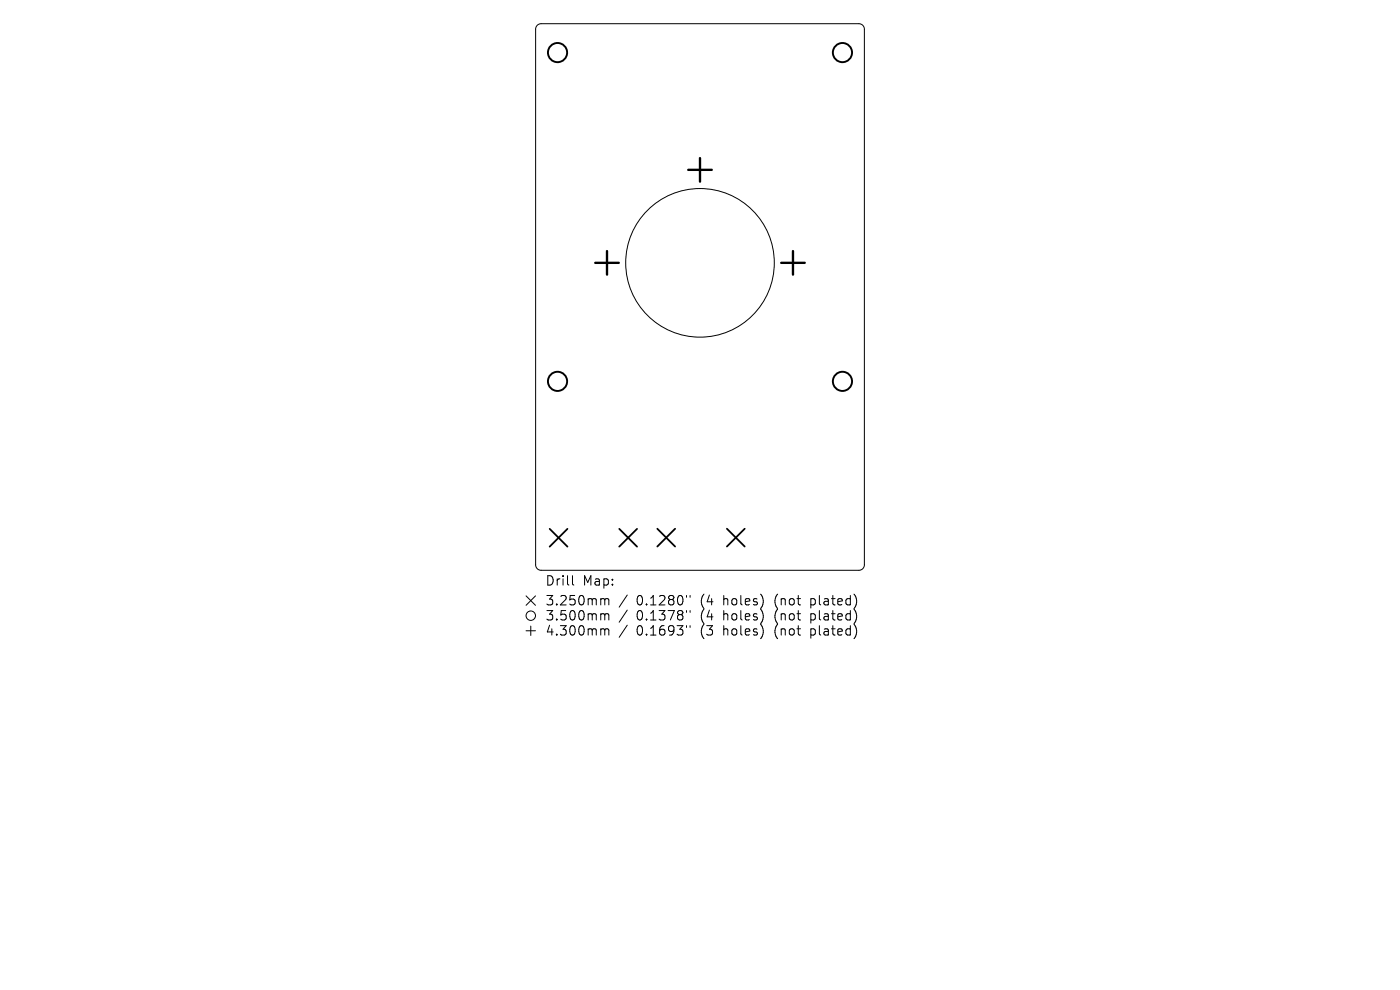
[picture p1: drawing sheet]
<svg xmlns="http://www.w3.org/2000/svg" width="297mm" height="210mm" viewBox="0 0 297 210" stroke-linecap="round" stroke-linejoin="round" font-family="sans-serif">
<defs><g id="words">
<g font-size="2.8">
<text x="115.6" y="124.5">Drill</text>
<text x="123.6" y="124.5">Map:</text>
<text x="115.6" y="128.7">3.250mm</text>
<text x="115.6" y="131.9">3.500mm</text>
<text x="135" y="128.7">0.1280&quot;</text>
<text x="135" y="131.9">0.1378&quot;</text>
<text x="148.8" y="128.7">(4</text>
<text x="148.8" y="131.9">(4</text>
<text x="153.7" y="128.7">holes)</text>
<text x="153.7" y="131.9">holes)</text>
<text x="164.8" y="128.7">(not</text>
<text x="164.8" y="131.9">(not</text>
<text x="172.6" y="128.7">plated)</text>
<text x="172.6" y="131.9">plated)</text>
<text x="115.6" y="135.1">4.300mm</text>
<text x="135" y="135.1">0.1693&quot;</text>
<text x="148.8" y="135.1">(3</text>
<text x="153.7" y="135.1">holes)</text>
<text x="164.8" y="135.1">(not</text>
<text x="172.6" y="135.1">plated)</text>
</g>
</g></defs>
<g fill="none" stroke="#000" stroke-width=".21">
<path d="M114 5.4l.8-.4h67.4a1.16 1.16 0 0 1 1.2 1.2v113.6a1.16 1.16 0 0 1-1.2 1.2h-67.4a1.16 1.16 0 0 1-1.2-1.2v-113.6zM111.6 126.4l2 2M111.6 133.8h2M112.6 132.8v2M113.6 126.4l-2 2M121.4 122.1v1.7l.3 .3M127.7 127h.3l.3 .3M127.7 130.2h.3l.3 .3M127.7 133.4h.3l.3 .3M128.3 127.3l.3-.3 .5 .1 .1 1.2M128.3 127.3v1M128.3 130.5v1"/>
<path d="M128.3 133.7v1M128.3 130.5l.3-.3 .5 .1 .1 1.2M128.3 133.7l.3-.3 .5 .1 .1 1.2M133.1 126.2l-1.7 2.6M133.1 129.4l-1.7 2.6M133.1 132.6l-1.7 2.6M145.6 126.3v.4M145.6 129.5v.4M145.6 132.7v.4M146.4 126.3v.4M146.4 129.5v.4M146.4 132.7v.4"/>
<circle cx="148.5" cy="55.8" r="15.8"/>
<circle cx="112.6" cy="130.6" r="1"/>
</g>
<path d="M116.6 112.2l3.8 3.8M120.4 112.2l-3.8 3.8M131.4 112.2l3.7 3.8M135.1 112.2l-3.7 3.8M139.4 112.2l3.8 3.7M143.2 112.2l-3.8 3.7M154.2 112.2l3.8 3.7M158 112.2l-3.8 3.7" fill="none" stroke="#000" stroke-width=".38"/>
<g fill="none" stroke="#000" stroke-width=".41">
<circle cx="118.3" cy="11.2" r="2.03"/>
<circle cx="178.7" cy="11.2" r="2.03"/>
<circle cx="118.3" cy="80.9" r="2.03"/>
<circle cx="178.7" cy="80.9" r="2.03"/>
</g>
<path d="M146 36h5M148.5 33.5v5M126.3 55.8h5M128.8 53.3v5M165.7 55.8h5M168.2 53.3v5" fill="none" stroke="#000" stroke-width=".5"/>
<use href="#words"/>
</svg>
